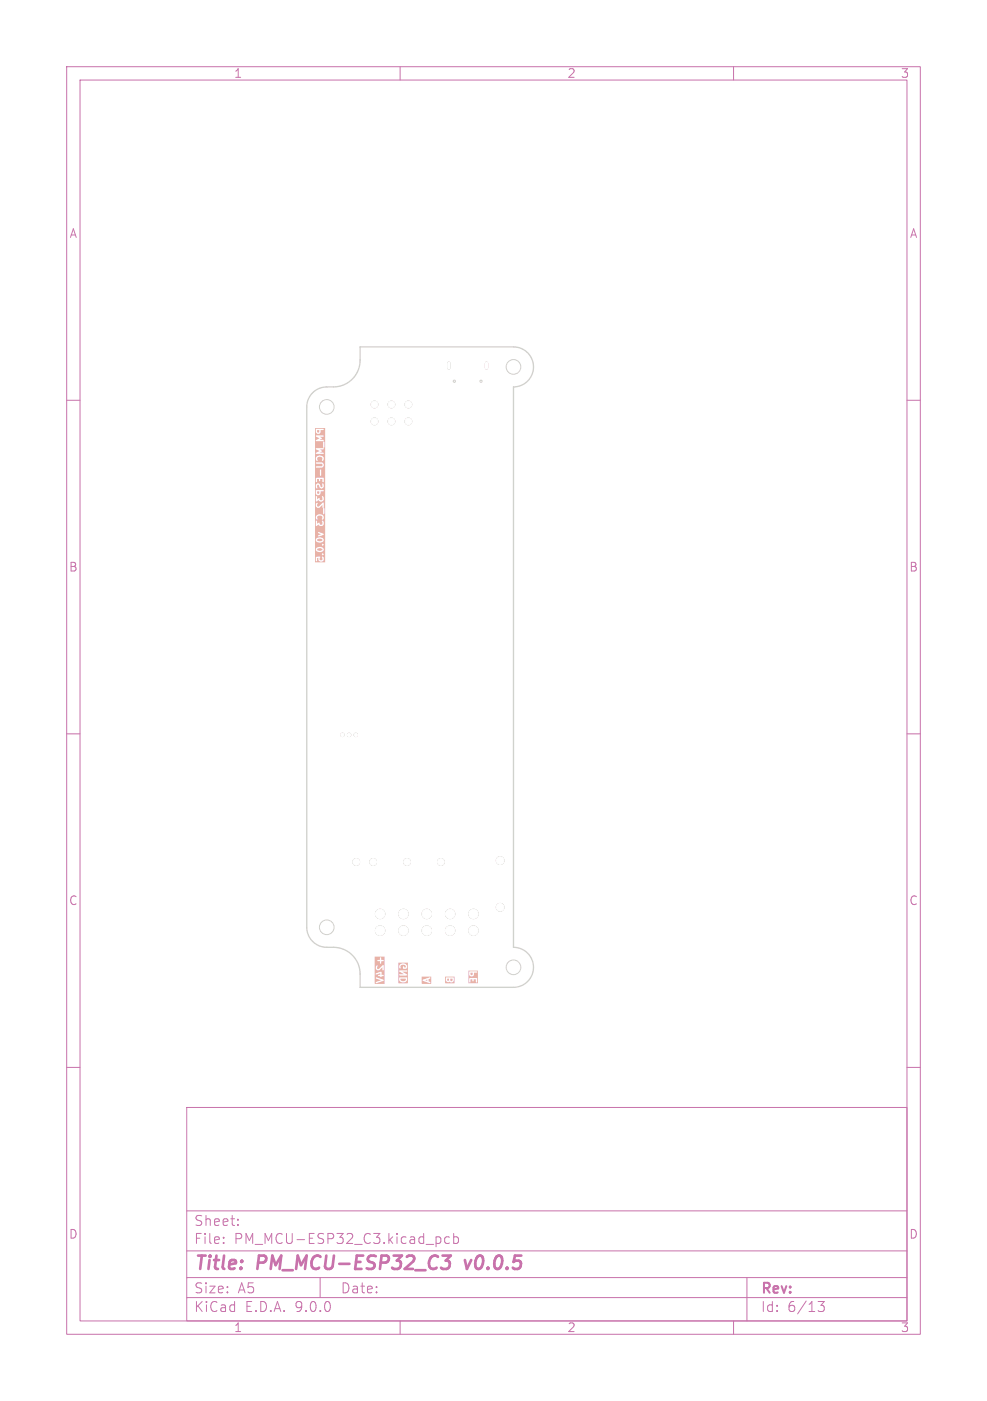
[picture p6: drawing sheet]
<svg xmlns="http://www.w3.org/2000/svg" width="148mm" height="210mm" viewBox="0 0 148 210" stroke-linecap="round" stroke-linejoin="round" font-family="sans-serif">
<defs><g id="words">
<g font-size="2.8" fill="#c872ab">
<text x="29" y="190.9">Title:</text>
<text x="38.7" y="190.9">PM_MCU-ESP32_C3</text>
<text x="70.6" y="190.9">v0.0.5</text>
</g>
<g font-size="2.1" fill="#c872ab">
<text x="29" y="184">Sheet:</text>
<text x="29" y="186.7">File:</text>
<text x="35.1" y="186.7">PM_MCU-ESP32_C3.kicad_pcb</text>
<text x="29" y="196.9">KiCad</text>
<text x="29" y="194.1">Size:</text>
<text x="35.7" y="194.1">A5</text>
<text x="36.7" y="196.9">E.D.A.</text>
<text x="44.3" y="196.9">9.0.0</text>
<text x="51" y="194.1">Date:</text>
<text x="114" y="194.3">Rev:</text>
<text x="114" y="196.9">Id:</text>
<text x="118.1" y="196.9">6/13</text>
</g>
<g font-size="1.8" fill="#c872ab">
<text x="35" y="11.9">1</text>
<text x="85" y="11.9">2</text>
<text x="135" y="11.9">3</text>
<text x="10.3" y="35.9">A</text>
<text x="136.4" y="35.9">A</text>
<text x="10.3" y="85.9">B</text>
<text x="136.3" y="85.9">B</text>
<text x="10.3" y="135.9">C</text>
<text x="136.3" y="135.9">C</text>
<text x="10.3" y="185.9">D</text>
<text x="136.3" y="185.9">D</text>
<text x="35" y="199.9">1</text>
<text x="85" y="199.9">2</text>
<text x="135" y="199.9">3</text>
</g>
</g></defs>
<g fill="none" stroke="#c872ab" stroke-width=".15">
<path d="M10 10h128v190h-128zM12 12h124v186h-124zM60 10v2M110 10v2M10 60h2M136 60h2M10 110h2M136 110h2M10 160h2M28 166h108v32h-108zM136 160h2M28 194.5h108"/>
<path d="M28 191.5h108M28 187.5h108M28 181.5h108M33.5 186.3v.1M33.5 185.5v.1M35.7 183.6v.1M35.7 182.8v.1M48 191.5v3M60 198v2M65.5 185.4l.5 .1 .1 .2-.1 .6-.2 .1h-.3M67.4 185.5l-.4-.1-.3 .3v.4l.1 .2h.6M68 185.5l.5-.1 .2 .3v.4l-.1 .2h-.6"/>
<path d="M68 184.9v1.5M110 198v2M112 191.5v6.5M122.7 195.1h.9l-.5 .6a.41 .41 0 0 1 .5 .3v.3l-.1 .2h-.8"/>
</g>
<path d="M66.4 188.2h1.2l-.8 .8h.3l.3 .2v.6l-.4 .4h-.6M69.7 188.9l.3 1.3" fill="none" stroke="#c872ab" stroke-width=".4"/>
<g fill="#e8b2a7">
<path d="M67.5 146.7h.4l-.1 .3h-.2z"/>
<path d="M67.1 146.7h.2v.3h-.2z"/>
<path d="M66.7 146.4h1.5v1h-1.5v-.8h.2v.5l.2 .1h.3l.4 .1 .3-.3-.1-.5h-1l-.3 .1z"/>
<path d="M70.6 145.8h.3l-.1 .3h-.2z"/>
<path d="M70.2 145.5h1.5v1.9h-1.5v-.7h.2v.6l.2-.1v-.4h.2l.1 .3h.1v-.3h.4v.4h.2l-.1-.6h-1l-.3 .1v-1h.2v.5l.4 .2 .2-.2 .1-.4h.4v-.2h-1l-.3 .1z"/>
<path d="M47.6 82.3a.53 .53 0 0 1 .8 .1 .5 .5 0 0 1-.8-.1z"/>
<path d="M47.6 80.9a.53 .53 0 0 1 .8 .1 .5 .5 0 0 1-.8-.1z"/>
<path d="M47.6 73.7h.3l-.1 .3h-.2z"/>
<path d="M47.6 64.5h.3l-.1 .3h-.2z"/>
<path d="M47.2 64.2h1.6v20.1h-1.6v-.7h.2v.5h.2v-.4l.1-.1v.3l.3 .3 .4-.1 .2-.2-.1-.3-.1-.2-.1 .1 .1 .4-.2 .1-.3-.1 .1-.5-.8 .2v-.5h1.1a.14 .14 0 0 0 .2 .1 .14 .14 0 0 0 0-.2 .14 .14 0 0 0-.2 0v.1h-1.1v-.8h.2l.1 .3 .3 .2 .5-.1 .3-.3-.2-.3-.3-.1h-.5l-.4 .3v-.7l1.1 .1a.14 .14 0 0 0 .2 .1 .14 .14 0 0 0 0-.2 .14 .14 0 0 0-.2-.1v.1h-1.1v-.7h.2l.1 .3 .3 .1h.5l.3-.3-.2-.3-.3-.1h-.5l-.4 .3v-1.1h.5l.5 .3-.5 .1 .1 .2 .8-.3-.8-.4-.6 .1v-1.7h.2v.7l.4-.2 .2 .2h.3l.3-.2-.1-.4-.1-.2-.1 .1 .1 .2-.1 .3h-.3l-.1-.3-.3 .2-.1-.4h-.3v-.6h.2l.1 .4 .1-.1a.27 .27 0 0 1 .1-.5 .35 .35 0 0 1 .5 0 .35 .35 0 0 1 .1 .4v.2l.2-.1v-.5l-.5-.2-.4 .1-.2 .3h-.2v-1.3h1.2v.8l.2 .1v-.1v-.9l-1.4 .1v-.6h.2v.4l.2 .1h.3l.5-.4v.4l.2-.1-.1-.7-.8 .6-.1-.1v-.4l-.4 .2v-1.1h.2v.7l.4-.2 .2 .2h.3l.3-.3-.1-.3-.1-.2h-.1l.1 .5-.2 .1h-.2l-.1-.3-.3 .2-.1-.5-.3 .1v-.9h.2v.5l.2 .1 .4-.1 .1-.4 .5-.1-.1-.1h-1l-.3 .1v-.8h.2l.1 .4h.1v-.4l.1-.1 .4 .5h.3l.2-.3-.2-.4h-.1l.1 .4-.2 .1-.4-.5h-.3l-.3 .3v-1.1h.2v.6l.2-.1v-.4h.2l.1 .3h.1v-.3h.4v.4h.2l-.1-.6h-1l-.3 .1v-1.2h.8v.7l.1 .1 .1-.1-.1-.8-.9 .1v-1.1l.2 .1h.8l.2 .1-.2 .3h-.8v.1v.1h.9l.3-.3-.1-.3-.2-.2-1.1 .1v-.7h.2l.1 .4 .1-.1a.36 .36 0 0 1 .3-.6 .36 .36 0 0 1 .4 .5v.2l.2-.1v-.5l-.5-.2-.4 .1-.2 .3h-.2v-1.4l.7 .3-.5 .3v.1h1.2l-.1-.2h-.6l.4-.2-.4-.2h.6v-.2h-1.1l-.2 .1v-1h1.2v.8h.2v-.8l-.1-.1-.1 .1h-1.2v-.9l.7 .3-.5 .3v.1h1.1h.1l-.1-.2h-.6l.4-.2-.4-.2h.6l.1-.1-1.1-.1-.3 .1v-1h.2v.5l.4 .1 .2-.1 .1-.4h.4l.1-.1-1.1-.1-.3 .1z"/>
<path d="M60.1 146.7h.8a.4 .4 0 0 1-.4 .4 .4 .4 0 0 1-.4-.4z"/>
<path d="M59.7 144.3h1.5v3.1h-1.5v-.8h.2v.5l.5 .2 .5-.1 .2-.3-.1-.4h-1l-.3 .1v-1l.9 .4h-.7v.2h1.1l.1-.1-.8-.4h.7v-.2h-1.1l-.2 .1v-.8h.2v.3l.2 .1a.4 .4 0 0 1 .3-.6 .4 .4 0 0 1 .4 .4h-.2v-.1h-.1l-.1 .3h.5l.2-.2-.1-.4-.5-.2-.4 .1-.2 .3h-.2z"/>
<path d="M56.2 143.4h1.5v4.1h-1.5v-.9l.9 .3-.7 .3v.2l1.2-.4-1.1-.5-.3 .1v-.6l.2 .1 .6-.2v.2h-.2l-.1 .1 .3 .1 .1 .2 .5-.3-.1-.1h-.3l-.1-.4-.9 .3v-1.1h.2v.4l.2 .2 .3-.1 .5-.4v.4h.2l-.1-.7-.8 .6-.1-.1v-.5h-.1l-.1 .2h-.2v-.9l.8 .1 .1 .4 .1-.1v-.3l.4-.1-.1-.1h-.3l-.1-.4-.1 .1v.3l-.8 .1z"/>
<path d="M63.8 146.9l.3-.1v.2z"/>
<path d="M63.2 146.4h1.5v1.1h-1.5v-.6l1.2 .5 .2-.1-.3-.2v-.3l.2-.1v-.2l-1.3 .4z"/>
</g>
<g fill="#e8b2a7" stroke="#e8b2a7" stroke-width=".15">
<circle cx="61.2" cy="63.2" r=".5"/>
<circle cx="58.7" cy="63.2" r=".5"/>
<circle cx="56.2" cy="63.2" r=".5"/>
<circle cx="61.2" cy="60.6" r=".5"/>
<circle cx="58.7" cy="60.6" r=".5"/>
<circle cx="56.2" cy="60.6" r=".5"/>
<circle cx="57" cy="137" r=".7"/>
<circle cx="60.5" cy="137" r=".7"/>
<circle cx="64" cy="137" r=".7"/>
<circle cx="67.5" cy="137" r=".7"/>
<circle cx="71" cy="137" r=".7"/>
<circle cx="57" cy="139.5" r=".7"/>
<circle cx="60.5" cy="139.5" r=".7"/>
<circle cx="64" cy="139.5" r=".7"/>
<circle cx="67.5" cy="139.5" r=".7"/>
<circle cx="71" cy="139.5" r=".7"/>
<circle cx="75" cy="136" r=".57"/>
<circle cx="51.3" cy="110.2" r=".25"/>
<circle cx="52.3" cy="110.2" r=".25"/>
<circle cx="53.3" cy="110.2" r=".25"/>
<circle cx="53.4" cy="129.2" r=".5"/>
<circle cx="56" cy="129.2" r=".5"/>
<circle cx="61" cy="129.2" r=".5"/>
<circle cx="66.1" cy="129.2" r=".5"/>
<circle cx="75" cy="129" r=".58"/>
</g>
<path d="M67.3 54.4v.7M73 54.4v.7" fill="none" stroke="#e8b2a7" stroke-width=".5"/>
<path d="M46.9 58.9a3 3 0 0 1 2.1-.9 4.3 4.3 0 0 0 4.3-1.7l.5-.9 .1-.7 .1-2.7h23a3 3 0 0 1 3 3 3 3 0 0 1-3 3v84a3 3 0 0 1 3 3 3 3 0 0 1-3 3h-23v-2a4 4 0 0 0-4-4h-1a3 3 0 0 1-3-3v-78a3 3 0 0 1 .9-2.1z" fill="none" stroke="#d0d2cd" stroke-width=".2"/>
<g fill="none" stroke="#d0d2cd" stroke-width=".15">
<circle cx="68.1" cy="57.1" r=".17"/>
<circle cx="72.1" cy="57.1" r=".17"/>
<circle cx="77" cy="55" r="1.1"/>
<circle cx="49" cy="61" r="1.1"/>
<circle cx="49" cy="139" r="1.1"/>
<circle cx="77" cy="145" r="1.1"/>
</g>
<g fill="#d0d2cd" stroke="#d0d2cd" stroke-width=".15">
<circle cx="61.2" cy="63.2" r=".5"/>
<circle cx="58.7" cy="63.2" r=".5"/>
<circle cx="56.2" cy="63.2" r=".5"/>
<circle cx="61.2" cy="60.6" r=".5"/>
<circle cx="58.7" cy="60.6" r=".5"/>
<circle cx="56.2" cy="60.6" r=".5"/>
<circle cx="57" cy="137" r=".7"/>
<circle cx="60.5" cy="137" r=".7"/>
<circle cx="64" cy="137" r=".7"/>
<circle cx="67.5" cy="137" r=".7"/>
<circle cx="71" cy="137" r=".7"/>
<circle cx="57" cy="139.5" r=".7"/>
<circle cx="60.5" cy="139.5" r=".7"/>
<circle cx="64" cy="139.5" r=".7"/>
<circle cx="67.5" cy="139.5" r=".7"/>
<circle cx="71" cy="139.5" r=".7"/>
<circle cx="75" cy="136" r=".57"/>
<circle cx="51.3" cy="110.2" r=".25"/>
<circle cx="52.3" cy="110.2" r=".25"/>
<circle cx="53.3" cy="110.2" r=".25"/>
<circle cx="53.4" cy="129.2" r=".5"/>
<circle cx="56" cy="129.2" r=".5"/>
<circle cx="61" cy="129.2" r=".5"/>
<circle cx="66.1" cy="129.2" r=".5"/>
<circle cx="75" cy="129" r=".58"/>
</g>
<path d="M67.3 54.4v.7M73 54.4v.7" fill="none" stroke="#d0d2cd" stroke-width=".5"/>
<g fill="#fff" stroke="#fff" stroke-width=".15">
<circle cx="61.2" cy="63.2" r=".5"/>
<circle cx="58.7" cy="63.2" r=".5"/>
<circle cx="56.2" cy="63.2" r=".5"/>
<circle cx="61.2" cy="60.6" r=".5"/>
<circle cx="58.7" cy="60.6" r=".5"/>
<circle cx="56.2" cy="60.6" r=".5"/>
<circle cx="57" cy="137" r=".7"/>
<circle cx="60.5" cy="137" r=".7"/>
<circle cx="64" cy="137" r=".7"/>
<circle cx="67.5" cy="137" r=".7"/>
<circle cx="71" cy="137" r=".7"/>
<circle cx="57" cy="139.5" r=".7"/>
<circle cx="60.5" cy="139.5" r=".7"/>
<circle cx="64" cy="139.5" r=".7"/>
<circle cx="67.5" cy="139.5" r=".7"/>
<circle cx="71" cy="139.5" r=".7"/>
<circle cx="75" cy="136" r=".57"/>
<circle cx="51.3" cy="110.2" r=".25"/>
<circle cx="52.3" cy="110.2" r=".25"/>
<circle cx="53.3" cy="110.2" r=".25"/>
<circle cx="53.4" cy="129.2" r=".5"/>
<circle cx="56" cy="129.2" r=".5"/>
<circle cx="61" cy="129.2" r=".5"/>
<circle cx="66.1" cy="129.2" r=".5"/>
<circle cx="75" cy="129" r=".58"/>
</g>
<path d="M67.3 54.4v.7M73 54.4v.7" fill="none" stroke="#fff" stroke-width=".5"/>
<use href="#words"/>
</svg>
